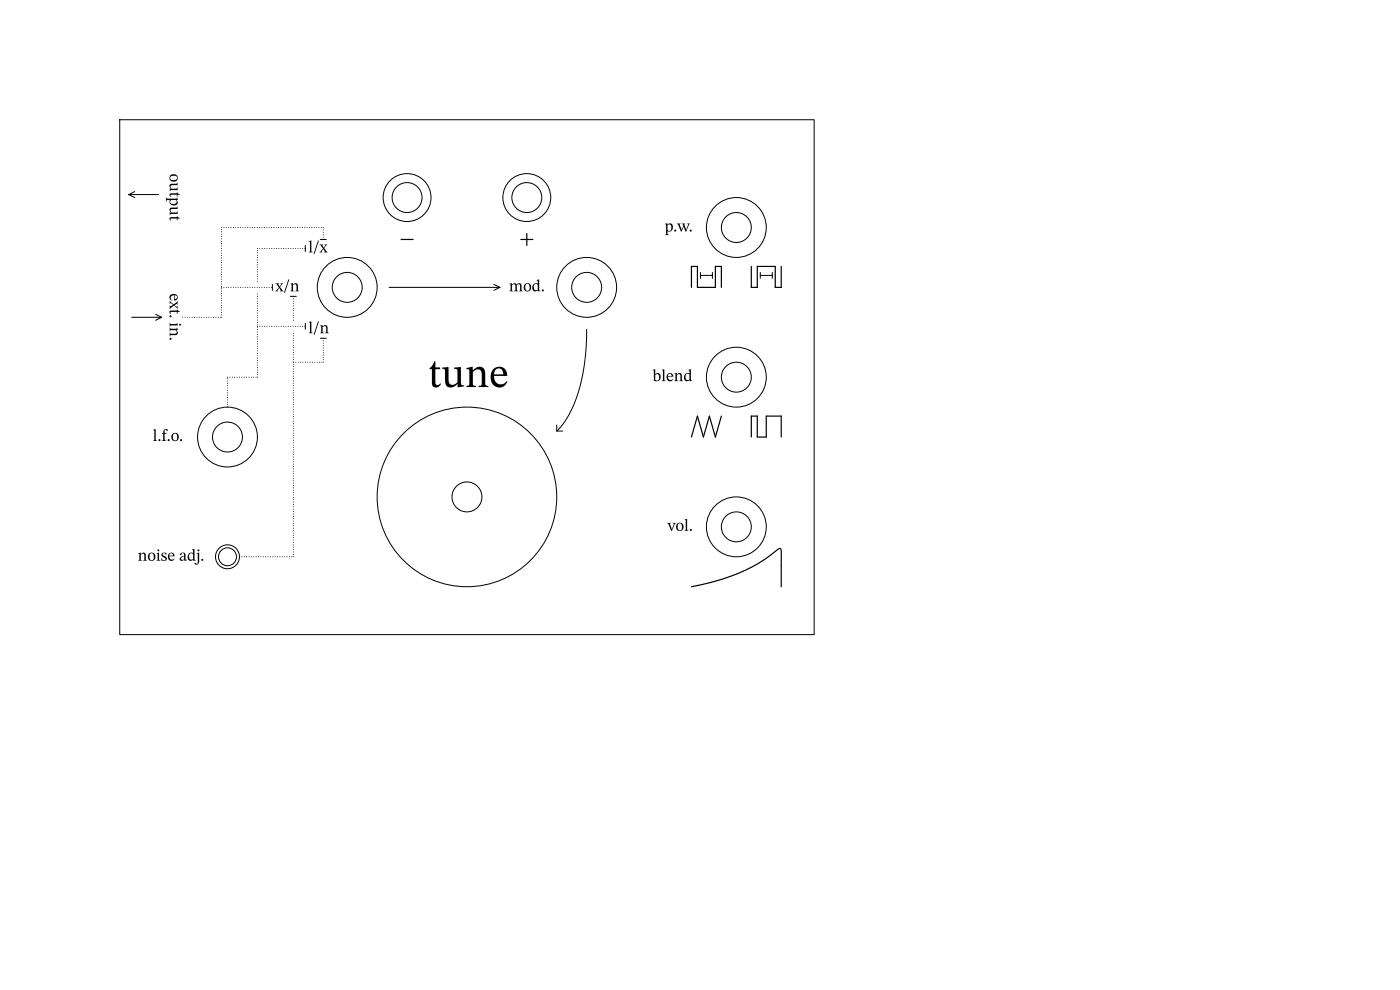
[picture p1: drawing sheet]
<svg xmlns="http://www.w3.org/2000/svg" width="297mm" height="210mm" viewBox="0 0 297 210" stroke-linecap="round" stroke-linejoin="round" font-family="sans-serif">
<g fill="none" stroke="#000" stroke-width=".21">
<path d="M25.4 25.4h147.3v109.2h-147.3zM27.3 41.3h6.4M27.3 41.3l1.3 .6M28.6 40.6l-1.3 .7M47 48.3h.1M47 48.6v.1M47 49.1v.1M47 49.6v.1M47 50.2h.1M47 50.7h.1M47 51.2h.1M47 51.7h.1"/>
<path d="M47 52.2h.1M47 52.7h.1M47 53.2h.1M47 53.7h.1M47 54.2h.1M47 54.7h.1M47 55.2h.1M47 55.7h.1M47 56.2h.1M47 56.7h.1M47 57.2h.1M47 57.7h.1"/>
<path d="M47 58.2h.1M47 58.7h.1M47 59.2h.1M47 59.7v.1M47.5 48.3h.1M48 48.3h.1M48.5 48.3h.1M49 48.3h.1M49.5 48.3h.1M50 48.3h.1M50.5 48.3h.1M51 48.3h.1"/>
<path d="M51.5 48.3h.1M52 48.3h.1M52.5 48.3h.1M53 48.3h.1M53.5 48.3h.1M54 48.3h.1M54.6 48.3h.1M54.6 53.1h.1M54.6 53.6h.1M54.6 54.1h.1M54.6 54.6v.1M54.6 55.1v.1"/>
<path d="M54.6 55.6v.1M54.6 56.1v.1M54.6 56.6v.1M54.6 57.1v.1M54.6 57.7h.1M54.6 58.2h.1M54.6 58.7h.1M54.6 59.2h.1M54.6 59.7h.1M54.6 52.7h.1M55.1 48.3h.1M55.1 52.7h.1"/>
<path d="M55.6 48.3h.1M55.6 52.7h.1M56.1 48.3h.1M56.1 52.7h.1M56.6 48.3h.1M56.6 52.7h.1M57.1 48.3h.1M57.1 52.7h.1M57.6 48.3h.1M57.6 52.7h.1M58.1 48.3h.1M58.1 52.7h.1"/>
<path d="M58.6 48.3h.1M58.6 52.7h.1M59.1 48.3h.1M59.1 52.7h.1M59.6 48.3h.1M59.6 52.7h.1M60.1 48.3h.1M60.2 52.7h.1M60.6 48.3h.1M60.7 52.7h.1M61.1 48.3h.1M61.2 52.7h.1"/>
<path d="M61.6 48.3h.1M61.7 52.7h.1M62.1 48.3h.1M62.2 52.7h.1M62.6 48.3h.1M62.7 52.7h.1M63.1 48.3h.1M63.2 52.7h.1M63.6 48.3h.1M63.7 52.7h.1M64.1 48.3h.1M64.2 52.7h.1"/>
<path d="M64.6 48.3h.1M64.7 52.7h.1M64.8 52.1v1.2M65.1 48.3h.1M65.6 48.3h.1M66.1 48.3h.1M66.6 48.3h.1M67.1 48.3h.1M67.7 48.3h.1M67.9 50.8h1.3M68.2 48.3h.1M68.6 48.3h.1"/>
<path d="M68.6 48.8h.1M68.6 49.3h.1M68.6 49.8h.1M68.6 50.3h.1M68.6 50.8h.1M148.6 58.4h2.5M148.6 57.8v1.3M151.1 57.8v1.3M161.3 58.4h2.5M161.3 57.8v1.3M163.8 57.8v1.3M27.9 67.3h6.4"/>
<path d="M33 66.7l1.3 .6M34.3 67.3l-1.3 .6M38.7 67.3h.1M39.2 67.3h.1M39.7 67.3h.1M40.2 67.3h.1M40.8 67.3h.1M41.3 67.3h.1M41.8 67.3h.1M42.3 67.3h.1M42.8 67.3h.1M43.3 67.3h.1"/>
<path d="M43.8 67.3h.1M44.3 67.3h.1M44.8 67.3h.1M45.3 67.3h.1M45.8 67.3h.1M46.3 67.3h.1M46.8 67.3h.1M47 61h.1M47 60.2v.1M47 60.7v.1M47 61.2v.1M47 61.7v.1"/>
<path d="M47 62.2v.1M47 62.8h.1M47 63.3h.1M47 63.8h.1M47 64.3h.1M47 64.8h.1M47 65.3h.1M47 65.8h.1M47 66.3h.1M47 66.8h.1M47 67.3h.1M47.5 61h.1"/>
<path d="M48 61h.1M48.5 61h.1M49 61h.1M49.5 61h.1M50 61h.1M50.5 61h.1M51 61h.1M51.5 61h.1M52 61h.1M52.5 61h.1M53 61h.1M53.5 61h.1"/>
<path d="M54 61h.1M54.6 61h.1M54.6 62.3v.1M54.6 62.9h.1M54.6 63.4h.1M54.6 63.9h.1M54.6 64.4h.1M54.6 64.9h.1M54.6 65.4h.1M54.6 65.9h.1M54.6 66.4h.1M54.6 66.9h.1"/>
<path d="M54.6 67.4h.1M54.6 67.9h.1M54.6 68.4h.1M54.6 68.9h.1M54.6 69.4h.1M54.6 69.9h.1M54.6 70.4h.1M54.6 70.9h.1M54.6 71.4h.1M54.6 71.9h.1M54.6 72.4v.1M54.6 72.9v.1"/>
<path d="M54.6 73.4v.1M54.6 73.9v.1M54.6 74.4v.1M54.6 74.9v.1M54.6 75.5h.1M54.6 76h.1M54.6 76.5h.1M54.6 77h.1M54.6 77.5h.1M54.6 78h.1M54.6 78.5h.1M54.6 79h.1"/>
<path d="M54.6 79.5h.1M54.6 80h.1M54.6 69.2h.1M55.1 61h.1M55.1 69.2h.1M55.6 61h.1M55.6 69.2h.1M56.1 61h.1M56.1 69.2h.1M56.6 61h.1M56.6 69.2h.1M57.1 61h.1"/>
<path d="M57.1 69.2h.1M57.6 61h.1M57.6 69.2h.1M57.8 60.3v1.3M58.1 69.2h.1M58.6 69.2h.1M59.1 69.2h.1M59.6 69.2h.1M60.2 69.2h.1M60.7 69.2h.1M61.2 69.2h.1M61.6 62.9h1.3"/>
<path d="M61.7 69.2h.1M62.2 69.2h.1M62.2 62.9h.1M62.2 63.4h.1M62.2 63.9h.1M62.2 64.4h.1M62.2 64.9h.1M62.2 65.4h.1M62.2 65.9h.1M62.2 66.4h.1M62.2 66.9h.1M62.2 67.4h.1"/>
<path d="M62.2 67.9h.1M62.2 70.7h.1M62.2 71.2h.1M62.2 71.7h.1M62.2 72.2h.1M62.2 72.7v.1M62.2 73.2v.1M62.2 73.7v.1M62.2 74.2v.1M62.2 74.7v.1M62.2 75.2v.1M62.2 75.8h.1"/>
<path d="M62.2 76.3h.1M62.2 76.8h.1M62.2 77.3h.1M62.2 77.8h.1M62.2 78.3h.1M62.2 78.8h.1M62.2 79.3h.1M62.2 79.8h.1M62.7 69.2h.1M62.7 76.8h.1M63.2 69.2h.1M63.2 76.8h.1"/>
<path d="M63.7 69.2h.1M63.7 76.8h.1M64.2 69.2h.1M64.2 76.8h.1M64.7 69.2h.1M64.8 76.8h.1M64.8 68.6v1.3M65.3 76.8h.1M65.8 76.8h.1M66.3 76.8h.1M66.8 76.8h.1M67.3 76.8h.1"/>
<path d="M67.8 76.8h.1M67.9 71.8h1.3M68.3 76.8h.1M68.6 71.8h.1M68.6 72.3h.1M68.6 72.8h.1M68.6 73.3h.1M68.6 73.8h.1M68.6 74.3h.1M68.6 74.8h.1M68.6 75.3h.1M68.6 75.8h.1"/>
<path d="M68.6 76.3h.1M68.6 76.8h.1M82.5 61h23.5M104.8 60.3l1.2 .7M106 61l-1.2 .6M124.5 69.9l-.1 3.5-.3 3.3-.6 3.2-.7 2.9-.9 2.7-1.1 2.4-1.3 2-1.4 1.5M48.3 80.3h.1M48.3 80.8h.1M48.3 81.3h.1M48.3 81.8h.1M48.3 82.3h.1M48.3 82.8h.1"/>
<path d="M48.3 83.3h.1M48.3 83.8h.1M48.3 84.3h.1M48.3 84.8h.1M48.3 85.3v.1M48.3 85.8v.1M48.3 86.3v.1M48.3 80h.1M48.8 80h.1M49.3 80h.1M49.8 80h.1M50.3 80h.1"/>
<path d="M50.8 80h.1M51.3 80h.1M51.8 80h.1M52.3 80h.1M52.8 80h.1M53.3 80h.1M53.8 80h.1M54.3 80h.1M62.2 80.3h.1M62.2 80.8h.1M62.2 81.3h.1M62.2 81.8h.1"/>
<path d="M62.2 82.3h.1M62.2 82.8h.1M62.2 83.3h.1M62.2 83.8h.1M62.2 84.3h.1M62.2 84.8h.1M62.2 85.3v.1M62.2 85.8v.1M62.2 86.3v.1M62.2 86.8v.1M62.2 87.3v.1M62.2 87.8v.1"/>
<path d="M62.2 88.4h.1M62.2 88.9h.1M62.2 89.4h.1M62.2 89.9h.1M62.2 90.4h.1M62.2 90.9h.1M62.2 91.4h.1M62.2 91.9h.1M62.2 92.4h.1M62.2 92.9h.1M62.2 93.4h.1M62.2 93.9h.1"/>
<path d="M62.2 94.4h.1M62.2 94.9h.1M62.2 95.4h.1M62.2 95.9h.1M62.2 96.4h.1M62.2 96.9h.1M62.2 97.4h.1M62.2 97.9v.1M62.2 98.4v.1M62.2 98.9v.1M62.2 99.4v.1M62.2 99.9v.1"/>
<path d="M118.1 91.4h1.3M118.1 90.2v1.2M50.8 118.1h.1M51.3 118.1h.1M51.8 118.1h.1M52.3 118.1h.1M52.8 118.1h.1M53.3 118.1h.1M53.8 118.1h.1M54.3 118.1h.1M54.8 118.1h.1M55.3 118.1h.1"/>
<path d="M55.8 118.1h.1M56.3 118.1h.1M56.8 118.1h.1M57.4 118.1h.1M57.9 118.1h.1M58.4 118.1h.1M58.9 118.1h.1M59.4 118.1h.1M59.9 118.1h.1M60.4 118.1h.1M60.9 118.1h.1M61.4 118.1h.1"/>
<path d="M61.9 118.1h.1M62.2 100.4v.1M62.2 101h.1M62.2 101.5h.1M62.2 102h.1M62.2 102.5h.1M62.2 103h.1M62.2 103.5h.1M62.2 104h.1M62.2 104.5h.1M62.2 105h.1M62.2 105.5h.1"/>
<path d="M62.2 106h.1M62.2 106.5h.1M62.2 107h.1M62.2 107.5h.1M62.2 108h.1M62.2 108.5h.1M62.2 109h.1M62.2 109.5h.1M62.2 110h.1M62.2 110.5v.1M62.2 111v.1M62.2 111.5v.1"/>
<path d="M62.2 112v.1M62.2 112.5v.1M62.2 113v.1M62.2 113.6h.1M62.2 114.1h.1M62.2 114.6h.1M62.2 115.1h.1M62.2 115.6h.1M62.2 116.1h.1M62.2 116.6h.1M62.2 117.1h.1M62.2 117.6h.1"/>
<path d="M62.2 118.1h.1"/>
<circle cx="86.4" cy="41.9" r="5.1"/>
<circle cx="86.4" cy="41.9" r="3.2"/>
<circle cx="111.8" cy="41.9" r="5.1"/>
<circle cx="111.8" cy="41.9" r="3.2"/>
<circle cx="156.2" cy="48.3" r="6.3"/>
<circle cx="156.2" cy="48.3" r="3.2"/>
<circle cx="73.7" cy="61" r="6.3"/>
<circle cx="73.7" cy="61" r="3.2"/>
<circle cx="124.5" cy="61" r="6.3"/>
<circle cx="124.5" cy="61" r="3.2"/>
<circle cx="48.3" cy="92.7" r="6.3"/>
<circle cx="48.3" cy="92.7" r="3.2"/>
<circle cx="156.2" cy="80" r="6.3"/>
<circle cx="156.2" cy="80" r="3.2"/>
<circle cx="48.3" cy="118.1" r="2.54"/>
<circle cx="48.3" cy="118.1" r="1.9"/>
<circle cx="99.1" cy="105.4" r="19"/>
<circle cx="99.1" cy="105.4" r="3.2"/>
<circle cx="156.2" cy="111.8" r="6.3"/>
<circle cx="156.2" cy="111.8" r="3.2"/>
</g>
<path d="M85.1 50.8h2.5M110.5 50.8h2.5M111.8 49.5v2.6M159.4 56.5v4.5h1.3v-4.5h3.8v4.5h1.2v-4.5M146.7 61v-4.5h1.3v4.5h3.8v-4.5h1.2v4.5M153 88.3l-1.2 4.4-1.3-4.4-1.3 4.4-1.2-4.4-1.3 4.4M159.4 92.7v-4.4h1.3v4.4h1.9v-4.4h3.1v4.4M146.7 124.5l5.6-1.4 4.9-1.7 4-2.1 4.3-3 .2 .2v.7v7.3" fill="none" stroke="#000" stroke-width=".25"/>
<g fill="#000">
<path d="M36.1 37.2a.86 .86 0 0 1 1.4 0 .86 .86 0 0 1-.3 1.3 .86 .86 0 0 1-1.2-.7h.1a.79 .79 0 0 0 .8 .4 .79 .79 0 0 0 .7-.6 .89 .89 0 0 0-1.5 .1l-.1 .1zM35.2 41.9l.4 .2h1.8l.2-.2 .1 .5h-.3a.69 .69 0 0 1 .2 1 .69 .69 0 0 1-1 .2l-.5-.4-.1-.4h.1a.74 .74 0 0 0 .7 .5 .74 .74 0 0 0 .7-.5l-.2-.4h-1l-.3 .4 .1-.4h-.5l-.4 .4zM36.1 39.1l1.4-.1 .1-.3 .1 .6h-1.2l-.3 .3 .2 .4h1l.2-.3 .1 .6h-1.4l-.2 .3-.1-.6h.2a.64 .64 0 0 1-.1-.9zM36.1 44.2l1.4-.2 .1-.2 .1 .5h-1.2l-.3 .3 .2 .5h1l.2-.3 .1 .6h-1.4l-.2 .2-.1-.5h.2a.64 .64 0 0 1-.1-.9zM36 41.1l1.5-.1 .1-.2 .6 .4-.5 .1v.4h-.2v-.4h-1.2a.21 .21 0 0 0-.1 .2 .21 .21 0 0 0 .1 .2l-.1 .1a.45 .45 0 0 1-.2-.7zM36 46.2l1.5-.1 .1-.2 .6 .4-.5 .1v.4h-.2v-.4h-1.2a.21 .21 0 0 0-.1 .2 .21 .21 0 0 0 .1 .2h-.1a.45 .45 0 0 1-.2-.6zM61.2 59.3h.2l-1 2.8h-.2zM65.5 51.2l.6-.2v2.3l.2 .2h-.8l.3-.2v-1.9zM67.5 51h.2l-1 2.9h-.2zM67.8 51.9h.8l-.2 .1 .3 .5 .3-.4-.2-.2h.6l-.6 .7 .7 .9h-.7l.1-.2-.3-.5-.4 .6 .2 .1h-.6l.7-.8zM141.1 47.5l.5-.1v.3a.69 .69 0 0 1 1-.2 .69 .69 0 0 1 .1 1 .75 .75 0 0 1-1.1 .5v.6l.3 .3h-.9l.3-.3v-1.8h.3v1a.48 .48 0 0 0 .7 .1 .48 .48 0 0 0 .1-.6 .47 .47 0 0 0-.2-.6 .47 .47 0 0 0-.6 .1h-.3zM143.6 47.4h.8l-.2 .3 .4 1 .4-.8-.4-.5h.8l-.2 .3 .4 1 .4-1-.2-.3 .6 .1-.2 .2-.6 1.4h-.2l-.4-1-.4 1h-.1l-.6-1.4z"/>
<path d="M36 63.8l.8 .8 .9-.7v.7l-.2-.1-.5 .2 .4 .4 .3-.2v.6l-.8-.7-.9 .8v-.8l.2 .2 .5-.3-.6-.4-.1 .1zM36 68.5l.4 .2h1.1l.1-.2 .1 .5h-1.5l-.2 .3zM36 66l1.5-.1 .1-.2 .6 .4-.5 .1v.4h-.2v-.4h-1.2a.21 .21 0 0 0-.1 .2 .21 .21 0 0 0 .1 .2l-.1 .1a.45 .45 0 0 1-.2-.7zM36.1 62.6a.85 .85 0 0 1 1.2-.2 .85 .85 0 0 1 .3 1.1l-.7 .3v-.4a.43 .43 0 0 0 .7-.3 .43 .43 0 0 0-.5-.5v.8h-.2v-.8a.64 .64 0 0 0-.7 .4 .64 .64 0 0 0 .2 .8l-.4-.5zM36 69.5l.4 .2h1l.2-.2 .1 .5h-.3a.56 .56 0 0 1 .3 .7 .56 .56 0 0 1-.6 .4h-.9l-.2 .3v-.9l.2 .3h.8l.4-.1 .1-.2-.2-.5h-1.1l-.2 .3zM58.5 60.1h.7l-.1 .2 .2 .5 .3-.5-.1-.2h.6l-.7 .8 .7 .9h-.7l.2-.2-.4-.5-.4 .5 .2 .2h-.6l.7-.8zM61.6 60.2l.5-.1v.3a.56 .56 0 0 1 .7-.3 .56 .56 0 0 1 .4 .6v.9l.3 .2h-.9l.3-.2v-.8l-.1-.4-.2-.1-.4 .2v1.1l.2 .2h-.8l.3-.4-.1-1zM65.5 68.3l.6-.1v2.2l.2 .3h-.8l.3-.3v-1.9zM67.5 68.2h.2l-1 2.8h-.2zM67.9 69.1l.5-.1v.3a.56 .56 0 0 1 .7-.4 .56 .56 0 0 1 .4 .7v.8l.3 .3h-.9l.3-.2v-.8l-.1-.4-.2-.1-.5 .2v1.1l.3 .2h-.8l.2-.4v-1zM99 78.1l1.3-.3v.7a1.55 1.55 0 0 1 2.4-.3l.2 .9 .1 2.4 .2 .3 .4 .1v.2h-2.1v-.2l.4-.1a.46 .46 0 0 0 .3-.6v-1.6a1.01 1.01 0 0 0-.6-1.2 1.01 1.01 0 0 0-1.3 .5v2.6l.2 .3 .5 .1v.2h-2.1v-.2l.4-.1a.47 .47 0 0 0 .3-.6v-2.7l-.2-.2h-.4zM104.6 78.3a1.72 1.72 0 0 1 2-.4 1.72 1.72 0 0 1 1 1.8h-2.8a1.46 1.46 0 0 0 .9 1.7 1.46 1.46 0 0 0 1.8-.6l.1 .2a1.85 1.85 0 0 1-2.2 1.1 1.85 1.85 0 0 1-1.3-2.2v-.5h2.7a1.02 1.02 0 0 0-1-1.3 1.02 1.02 0 0 0-1 1.3h-.7z"/>
<path d="M108.1 60.2l.5-.1v.3l.7-.3 .3 .3a.54 .54 0 0 1 .7-.4 .54 .54 0 0 1 .3 .7l.1 .9 .2 .2h-.8l.2-.2v-.9v-.3l-.3-.1-.4 .2v1.1l.3 .2h-.8l.2-.2v-.9v-.3l-.2-.1-.5 .2v1l.3 .3h-.8l.2-.4v-1zM111.4 60.2a.83 .83 0 0 1 1.1 .3 .83 .83 0 0 1-.2 1.1 .83 .83 0 0 1-1.1-.2l-.1-.5h.3a.54 .54 0 0 0 .1 .6 .54 .54 0 0 0 .7 .1 .96 .96 0 0 0-.3-1.4l-.4 .2-.1 .5h-.3zM113.8 59.4l.6-.1v2.1l.2 .3-.5 .1v-.2a.68 .68 0 0 1-.9 .1 .68 .68 0 0 1-.3-.8h.3a.51 .51 0 0 0 .6 .7l.3-.2v-.9a.47 .47 0 0 0-.6-.2 .47 .47 0 0 0-.3 .6h-.3a.81 .81 0 0 1 1.2-.7v-.6zM138.5 78.5l.5-.2v1.1a.7 .7 0 0 1 1-.1 .7 .7 0 0 1 .1 1 .91 .91 0 0 1-1.4 .4v-1.1h.3v1a.5 .5 0 0 0 .7 0 .5 .5 0 0 0 .1-.6 .47 .47 0 0 0-.2-.6 .47 .47 0 0 0-.6 .2h-.3v-1zM141.6 79.3a.69 .69 0 0 1 .8-.1 .69 .69 0 0 1 .4 .7h-1.1a.64 .64 0 0 0 .4 .7 .64 .64 0 0 0 .7-.2 .77 .77 0 0 1-1 .4 .77 .77 0 0 1-.4-1h1.1a.41 .41 0 0 0-.4-.5 .41 .41 0 0 0-.4 .5h-.3zM143.1 79.2l.5-.1v.3a.56 .56 0 0 1 .7-.3 .56 .56 0 0 1 .3 .7l.1 .8 .2 .2h-.8l.2-.1 .1-.9-.1-.3-.3-.2-.4 .3v1l.3 .2h-.8l.2-.3v-1.1zM32.5 91.2l.5-.2v2.3l.3 .2h-.8l.2-.2v-1.9zM34.8 91.2l.3-.2a.3 .3 0 0 1 .4 0 .3 .3 0 0 1 .1 .4l-.5-.3-.2 .3v.5h.5v.1h-.5v1.3l.4 .2h-1l.3-.1v-.3v-1.1h-.2v-.1h.2zM36.6 92a.83 .83 0 0 1 1.2 .2 .83 .83 0 0 1-.2 1.2 .83 .83 0 0 1-1.2-.3l-.1-.5h.4a.54 .54 0 0 0 .1 .7 .54 .54 0 0 0 .6 .1 .96 .96 0 0 0-.3-1.4l-.3 .2-.1 .4h-.4zM92.1 76.7h.3v1.2h1v.4h-1v3a.53 .53 0 0 0 .5 .4 .53 .53 0 0 0 .5-.4l.2 .2a1 1 0 0 1-1.2 .7 1 1 0 0 1-.8-1.1v-2.8h-.5v-.2l.6-.6zM93.8 78l1.3-.1v2.6a.94 .94 0 0 0 .5 1.1 .94 .94 0 0 0 1.2-.3l.2-.2v-2.6l-.1-.2-.6-.1v-.2l1.5-.1v3.6l.2 .2h.4v.3l-1.3 .2v-.7a1.5 1.5 0 0 1-2.5 .1l-.2-.7v-2.5l-.6-.2zM140.4 78.5l.5-.2v2.3l.3 .2h-.8l.2-.2v-1.9z"/>
<path d="M146 78.5l.6-.2v2.2l.2 .3-.5 .1v-.3a.68 .68 0 0 1-.9 .2 .68 .68 0 0 1-.3-.9h.3a.51 .51 0 0 0 .6 .7l.3-.1v-1a.47 .47 0 0 0-.6-.2 .47 .47 0 0 0-.3 .6h-.3a.81 .81 0 0 1 1.2-.7v-.6zM29.3 117.3l.6-.1v.3a.56 .56 0 0 1 .6-.3 .56 .56 0 0 1 .4 .7v.8l.3 .2h-.8l.2-.1v-.9v-.3l-.3-.2-.4 .3v1l.2 .2h-.8l.3-.3v-1.1zM31.7 117.4a.83 .83 0 0 1 1.1 .2 .83 .83 0 0 1-.2 1.2 .83 .83 0 0 1-1.1-.3l-.1-.5h.3a.54 .54 0 0 0 .1 .7 .54 .54 0 0 0 .7 .1 .96 .96 0 0 0-.3-1.4l-.4 .2-.1 .4h-.3zM33.2 117.3l.5-.1v1.5l.3 .2h-.8l.2-.3v-1.1zM34.3 117.4l1-.2v.6l-.1-.1a.32 .32 0 0 0-.4-.4 .32 .32 0 0 0-.2 .5 .97 .97 0 0 1 .8 .8l-.3 .3-.9 .1 .1-.6a.37 .37 0 0 0 .3 .5 .37 .37 0 0 0 .4-.5l-.1-.1a.61 .61 0 0 1-.6-.3 .61 .61 0 0 1 0-.6zM35.8 117.4a.69 .69 0 0 1 .8-.1 .69 .69 0 0 1 .4 .7h-1.1a.64 .64 0 0 0 .4 .7 .64 .64 0 0 0 .7-.2 .77 .77 0 0 1-1 .4 .77 .77 0 0 1-.4-1h1.1a.41 .41 0 0 0-.4-.5 .41 .41 0 0 0-.4 .5h-.3zM38.3 117.4a.61 .61 0 0 1 .6-.2 .61 .61 0 0 1 .4 .6l.1 .9h.3l-.2 .2a.26 .26 0 0 1-.3 .1 .26 .26 0 0 1-.1-.3 .49 .49 0 0 1-.6 .3 .49 .49 0 0 1-.4-.5h.3l.2 .3 .4-.1 .1-.7-.5 .2-.2 .3h-.3l.3-.3 .5-.2a.33 .33 0 0 0 .1-.5 .33 .33 0 0 0-.4-.1 .33 .33 0 0 0-.2 .4l-.2-.1zM40.7 116.6l.6-.2v2.2l.2 .3-.5 .1v-.3a.68 .68 0 0 1-.9 .2 .68 .68 0 0 1-.3-.9h.3a.51 .51 0 0 0 .6 .7l.3-.1v-1a.47 .47 0 0 0-.6-.2 .47 .47 0 0 0-.3 .6h-.3a.81 .81 0 0 1 1.2-.7v-.6zM41.7 117.3l.6-.1v1.8a.57 .57 0 0 1-.3 .7 .57 .57 0 0 1-.7-.2l.2-.1a.21 .21 0 0 0 .3 .2 .21 .21 0 0 0 .1-.2v-1.9zM141.6 110.9h.7l-.2 .3 .4 1.1 .4-1.1-.1-.3h.6l-.9 1.7h-.1zM143.7 111a.83 .83 0 0 1 1.2 .3 .83 .83 0 0 1-.3 1.1 .83 .83 0 0 1-1.1-.2l-.1-.5h.3a.54 .54 0 0 0 .1 .6 .54 .54 0 0 0 .7 .1 .96 .96 0 0 0-.3-1.4l-.3 .2-.2 .5h-.3zM145.2 110.2l.6-.1v2.3l.2 .2h-.8l.3-.3v-1.8z"/>
<circle cx="143.2" cy="48.9" r=".22"/>
<circle cx="146.5" cy="48.9" r=".22"/>
<circle cx="36.2" cy="71.9" r=".22"/>
<circle cx="36.2" cy="67.1" r=".22"/>
<circle cx="38.2" cy="68.9" r=".2"/>
<circle cx="115.1" cy="61.6" r=".22"/>
<circle cx="33.8" cy="93.4" r=".22"/>
<circle cx="35.8" cy="93.4" r=".22"/>
<circle cx="38.4" cy="93.4" r=".22"/>
<circle cx="33.6" cy="116.8" r=".2"/>
<circle cx="42.1" cy="116.8" r=".2"/>
<circle cx="42.9" cy="118.8" r=".22"/>
<circle cx="146.6" cy="112.4" r=".22"/>
</g>
</svg>
